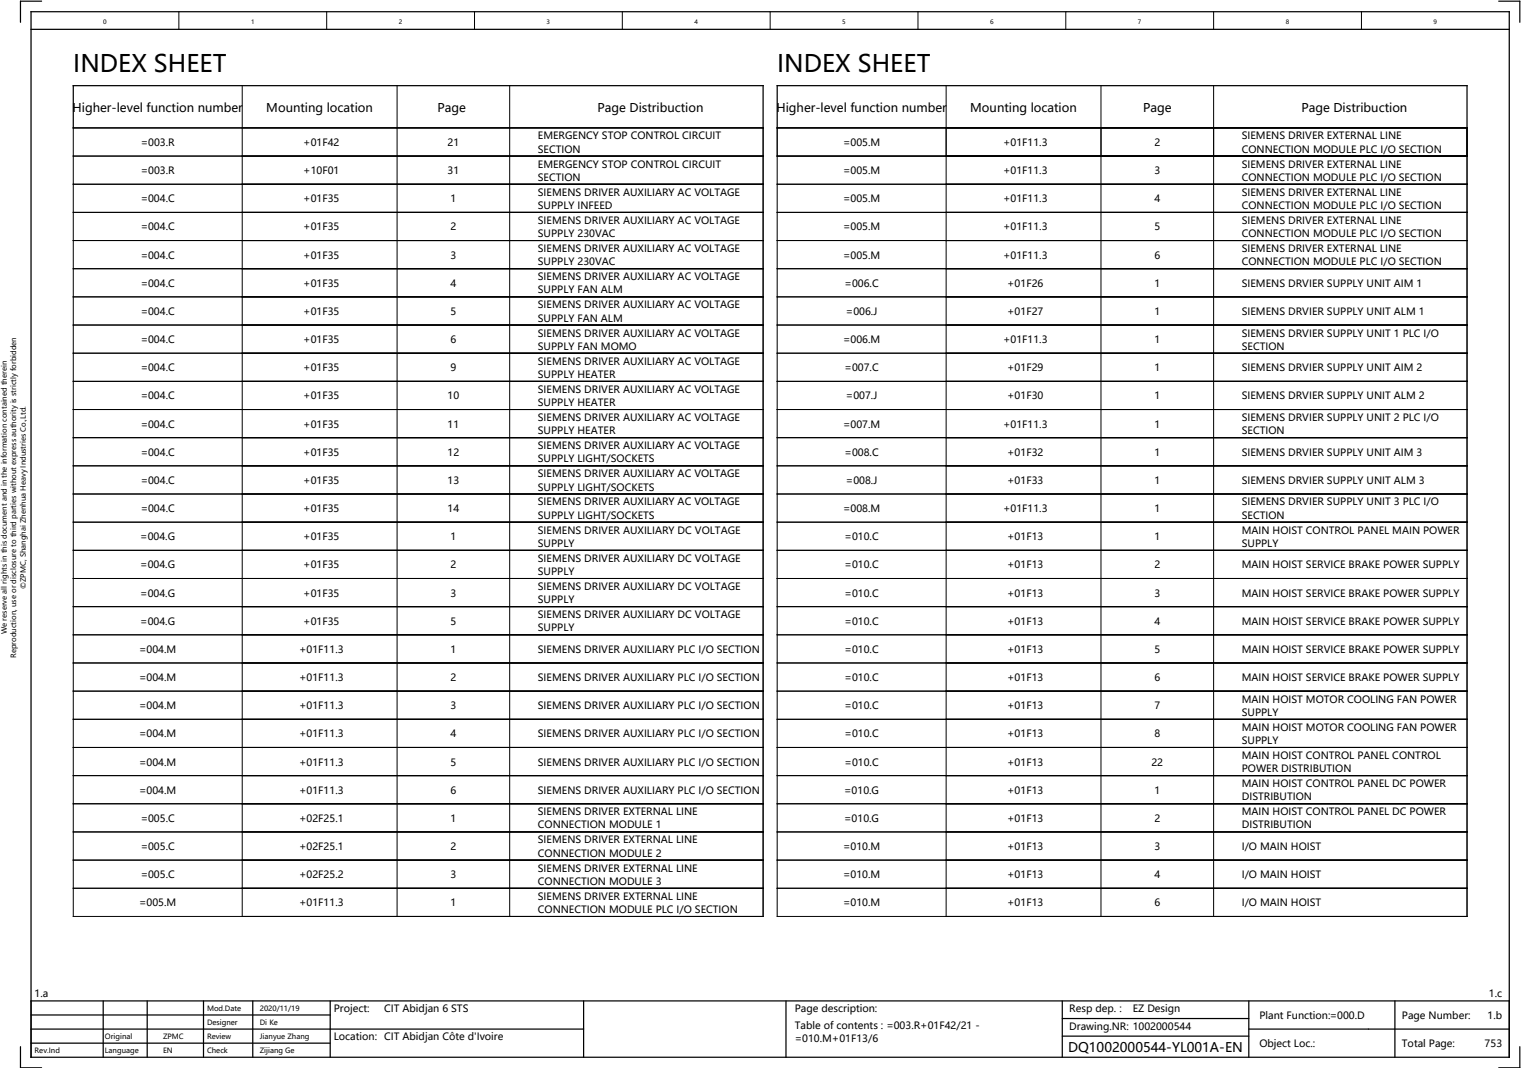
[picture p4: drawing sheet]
<svg xmlns="http://www.w3.org/2000/svg" width="432mm" height="303mm" viewBox="0 0 432 303" stroke-linecap="round" stroke-linejoin="round" font-family="sans-serif">
<defs><g id="words">
<g font-size="6.8">
<text x="20.8" y="20.3">INDEX SHEET</text>
<text x="220.8" y="20.3">INDEX SHEET</text>
</g>
<text font-size="3.8" x="303.5" y="298.8">DQ1002000544-YL001A-EN</text>
<g font-size="3.4">
<text x="20.6" y="31.7">Higher-level function number</text>
<text x="75.7" y="31.7">Mounting location</text>
<text x="124.3" y="31.7">Page</text>
<text x="169.8" y="31.7">Page Distribuction</text>
<text x="220.6" y="31.7">Higher-level function number</text>
<text x="275.7" y="31.7">Mounting location</text>
<text x="324.8" y="31.7">Page</text>
<text x="369.8" y="31.7">Page Distribuction</text>
</g>
<g font-size="2.8">
<text x="40" y="41.5">=003.R</text>
<text x="86.2" y="41.5">+01F42</text>
<text x="127.2" y="41.5">21</text>
<text x="152.8" y="39.6">EMERGENCY STOP CONTROL CIRCUIT</text>
<text x="239.5" y="41.5">=005.M</text>
<text x="285" y="41.5">+01F11.3</text>
<text x="328" y="41.5">2</text>
<text x="352.8" y="39.6">SIEMENS DRIVER EXTERNAL LINE</text>
<text x="152.8" y="43.3">SECTION</text>
<text x="152.8" y="47.6">EMERGENCY STOP CONTROL CIRCUIT</text>
<text x="352.8" y="43.3">CONNECTION MODULE PLC I/O SECTION</text>
<text x="352.8" y="47.6">SIEMENS DRIVER EXTERNAL LINE</text>
<text x="40" y="49.5">=003.R</text>
<text x="86.2" y="49.5">+10F01</text>
<text x="127.2" y="49.5">31</text>
<text x="152.8" y="51.3">SECTION</text>
<text x="239.5" y="49.5">=005.M</text>
<text x="285" y="49.5">+01F11.3</text>
<text x="328" y="49.5">3</text>
<text x="352.8" y="51.3">CONNECTION MODULE PLC I/O SECTION</text>
<text x="40" y="57.5">=004.C</text>
<text x="86.2" y="57.5">+01F35</text>
<text x="128" y="57.5">1</text>
<text x="152.8" y="55.6">SIEMENS DRIVER AUXILIARY AC VOLTAGE</text>
<text x="152.8" y="59.3">SUPPLY INFEED</text>
<text x="239.5" y="57.5">=005.M</text>
<text x="285" y="57.5">+01F11.3</text>
<text x="328" y="57.5">4</text>
<text x="352.8" y="55.6">SIEMENS DRIVER EXTERNAL LINE</text>
<text x="352.8" y="59.3">CONNECTION MODULE PLC I/O SECTION</text>
<text x="40" y="65.5">=004.C</text>
<text x="86.2" y="65.5">+01F35</text>
<text x="128" y="65.5">2</text>
<text x="152.8" y="63.6">SIEMENS DRIVER AUXILIARY AC VOLTAGE</text>
<text x="239.5" y="65.5">=005.M</text>
<text x="285" y="65.5">+01F11.3</text>
<text x="328" y="65.5">5</text>
<text x="352.8" y="63.6">SIEMENS DRIVER EXTERNAL LINE</text>
<text x="152.8" y="67.3">SUPPLY 230VAC</text>
<text x="152.8" y="71.6">SIEMENS DRIVER AUXILIARY AC VOLTAGE</text>
<text x="352.8" y="67.3">CONNECTION MODULE PLC I/O SECTION</text>
<text x="352.8" y="71.6">SIEMENS DRIVER EXTERNAL LINE</text>
<text x="40" y="73.5">=004.C</text>
<text x="86.2" y="73.5">+01F35</text>
<text x="128" y="73.5">3</text>
<text x="152.8" y="75.3">SUPPLY 230VAC</text>
<text x="239.5" y="73.5">=005.M</text>
<text x="285" y="73.5">+01F11.3</text>
<text x="328" y="73.5">6</text>
<text x="352.8" y="75.3">CONNECTION MODULE PLC I/O SECTION</text>
<text x="40" y="81.5">=004.C</text>
<text x="86.2" y="81.5">+01F35</text>
<text x="128" y="81.5">4</text>
<text x="152.8" y="79.6">SIEMENS DRIVER AUXILIARY AC VOLTAGE</text>
<text x="152.8" y="83.3">SUPPLY FAN ALM</text>
<text x="240" y="81.5">=006.C</text>
<text x="286.2" y="81.5">+01F26</text>
<text x="328" y="81.5">1</text>
<text x="352.8" y="81.5">SIEMENS DRVIER SUPPLY UNIT AIM 1</text>
<text x="40" y="89.5">=004.C</text>
<text x="86.2" y="89.5">+01F35</text>
<text x="128" y="89.5">5</text>
<text x="152.8" y="87.6">SIEMENS DRIVER AUXILIARY AC VOLTAGE</text>
<text x="240.4" y="89.5">=006.J</text>
<text x="286.2" y="89.5">+01F27</text>
<text x="328" y="89.5">1</text>
<text x="352.8" y="89.5">SIEMENS DRVIER SUPPLY UNIT ALM 1</text>
<text x="152.8" y="91.3">SUPPLY FAN ALM</text>
<text x="152.8" y="95.6">SIEMENS DRIVER AUXILIARY AC VOLTAGE</text>
<text x="352.8" y="95.6">SIEMENS DRVIER SUPPLY UNIT 1 PLC I/O</text>
<text x="40" y="97.5">=004.C</text>
<text x="86.2" y="97.5">+01F35</text>
<text x="128" y="97.5">6</text>
<text x="152.8" y="99.3">SUPPLY FAN MOMO</text>
<text x="239.5" y="97.5">=006.M</text>
<text x="285" y="97.5">+01F11.3</text>
<text x="328" y="97.5">1</text>
<text x="352.8" y="99.3">SECTION</text>
<text x="40" y="105.5">=004.C</text>
<text x="86.2" y="105.5">+01F35</text>
<text x="128" y="105.5">9</text>
<text x="152.8" y="103.6">SIEMENS DRIVER AUXILIARY AC VOLTAGE</text>
<text x="152.8" y="107.3">SUPPLY HEATER</text>
<text x="240" y="105.5">=007.C</text>
<text x="286.2" y="105.5">+01F29</text>
<text x="328" y="105.5">1</text>
<text x="352.8" y="105.5">SIEMENS DRVIER SUPPLY UNIT AIM 2</text>
<text x="40" y="113.5">=004.C</text>
<text x="86.2" y="113.5">+01F35</text>
<text x="127.2" y="113.5">10</text>
<text x="152.8" y="111.6">SIEMENS DRIVER AUXILIARY AC VOLTAGE</text>
<text x="240.4" y="113.5">=007.J</text>
<text x="286.2" y="113.5">+01F30</text>
<text x="328" y="113.5">1</text>
<text x="352.8" y="113.5">SIEMENS DRVIER SUPPLY UNIT ALM 2</text>
<text x="152.8" y="115.3">SUPPLY HEATER</text>
<text x="152.8" y="119.6">SIEMENS DRIVER AUXILIARY AC VOLTAGE</text>
<text x="352.8" y="119.6">SIEMENS DRVIER SUPPLY UNIT 2 PLC I/O</text>
<text x="40" y="121.5">=004.C</text>
<text x="86.2" y="121.5">+01F35</text>
<text x="127.2" y="121.5">11</text>
<text x="152.8" y="123.3">SUPPLY HEATER</text>
<text x="239.5" y="121.5">=007.M</text>
<text x="285" y="121.5">+01F11.3</text>
<text x="328" y="121.5">1</text>
<text x="352.8" y="123.3">SECTION</text>
<text x="40" y="129.5">=004.C</text>
<text x="86.2" y="129.5">+01F35</text>
<text x="127.2" y="129.5">12</text>
<text x="152.8" y="127.6">SIEMENS DRIVER AUXILIARY AC VOLTAGE</text>
<text x="152.8" y="131.3">SUPPLY LIGHT/SOCKETS</text>
<text x="240" y="129.5">=008.C</text>
<text x="286.2" y="129.5">+01F32</text>
<text x="328" y="129.5">1</text>
<text x="352.8" y="129.5">SIEMENS DRVIER SUPPLY UNIT AIM 3</text>
<text x="40" y="137.5">=004.C</text>
<text x="86.2" y="137.5">+01F35</text>
<text x="127.2" y="137.5">13</text>
<text x="152.8" y="135.6">SIEMENS DRIVER AUXILIARY AC VOLTAGE</text>
<text x="240.4" y="137.5">=008.J</text>
<text x="286.2" y="137.5">+01F33</text>
<text x="328" y="137.5">1</text>
<text x="352.8" y="137.5">SIEMENS DRVIER SUPPLY UNIT ALM 3</text>
<text x="152.8" y="139.3">SUPPLY LIGHT/SOCKETS</text>
<text x="152.8" y="143.6">SIEMENS DRIVER AUXILIARY AC VOLTAGE</text>
<text x="352.8" y="143.6">SIEMENS DRVIER SUPPLY UNIT 3 PLC I/O</text>
<text x="40" y="145.5">=004.C</text>
<text x="86.2" y="145.5">+01F35</text>
<text x="127.2" y="145.5">14</text>
<text x="152.8" y="147.3">SUPPLY LIGHT/SOCKETS</text>
<text x="239.5" y="145.5">=008.M</text>
<text x="285" y="145.5">+01F11.3</text>
<text x="328" y="145.5">1</text>
<text x="352.8" y="147.3">SECTION</text>
<text x="39.9" y="153.5">=004.G</text>
<text x="86.2" y="153.5">+01F35</text>
<text x="128" y="153.5">1</text>
<text x="152.8" y="151.6">SIEMENS DRIVER AUXILIARY DC VOLTAGE</text>
<text x="152.8" y="155.3">SUPPLY</text>
<text x="240" y="153.5">=010.C</text>
<text x="286.2" y="153.5">+01F13</text>
<text x="328" y="153.5">1</text>
<text x="352.8" y="151.6">MAIN HOIST CONTROL PANEL MAIN POWER</text>
<text x="352.8" y="155.3">SUPPLY</text>
<text x="39.9" y="161.5">=004.G</text>
<text x="86.2" y="161.5">+01F35</text>
<text x="128" y="161.5">2</text>
<text x="152.8" y="159.6">SIEMENS DRIVER AUXILIARY DC VOLTAGE</text>
<text x="240" y="161.5">=010.C</text>
<text x="286.2" y="161.5">+01F13</text>
<text x="328" y="161.5">2</text>
<text x="352.8" y="161.5">MAIN HOIST SERVICE BRAKE POWER SUPPLY</text>
<text x="152.8" y="163.3">SUPPLY</text>
<text x="152.8" y="167.6">SIEMENS DRIVER AUXILIARY DC VOLTAGE</text>
<text x="39.9" y="169.5">=004.G</text>
<text x="86.2" y="169.5">+01F35</text>
<text x="128" y="169.5">3</text>
<text x="152.8" y="171.3">SUPPLY</text>
<text x="240" y="169.5">=010.C</text>
<text x="286.2" y="169.5">+01F13</text>
<text x="328" y="169.5">3</text>
<text x="352.8" y="169.5">MAIN HOIST SERVICE BRAKE POWER SUPPLY</text>
<text x="39.9" y="177.5">=004.G</text>
<text x="86.2" y="177.5">+01F35</text>
<text x="128" y="177.5">5</text>
<text x="152.8" y="175.6">SIEMENS DRIVER AUXILIARY DC VOLTAGE</text>
<text x="152.8" y="179.3">SUPPLY</text>
<text x="240" y="177.5">=010.C</text>
<text x="286.2" y="177.5">+01F13</text>
<text x="328" y="177.5">4</text>
<text x="352.8" y="177.5">MAIN HOIST SERVICE BRAKE POWER SUPPLY</text>
<text x="39.5" y="185.5">=004.M</text>
<text x="85" y="185.5">+01F11.3</text>
<text x="128" y="185.5">1</text>
<text x="152.8" y="185.5">SIEMENS DRIVER AUXILIARY PLC I/O SECTION</text>
<text x="240" y="185.5">=010.C</text>
<text x="286.2" y="185.5">+01F13</text>
<text x="328" y="185.5">5</text>
<text x="352.8" y="185.5">MAIN HOIST SERVICE BRAKE POWER SUPPLY</text>
<text x="39.5" y="193.5">=004.M</text>
<text x="85" y="193.5">+01F11.3</text>
<text x="128" y="193.5">2</text>
<text x="152.8" y="193.5">SIEMENS DRIVER AUXILIARY PLC I/O SECTION</text>
<text x="240" y="193.5">=010.C</text>
<text x="286.2" y="193.5">+01F13</text>
<text x="328" y="193.5">6</text>
<text x="352.8" y="193.5">MAIN HOIST SERVICE BRAKE POWER SUPPLY</text>
<text x="39.5" y="201.5">=004.M</text>
<text x="85" y="201.5">+01F11.3</text>
<text x="128" y="201.5">3</text>
<text x="152.8" y="201.5">SIEMENS DRIVER AUXILIARY PLC I/O SECTION</text>
<text x="240" y="201.5">=010.C</text>
<text x="286.2" y="201.5">+01F13</text>
<text x="328" y="201.5">7</text>
<text x="352.8" y="199.6">MAIN HOIST MOTOR COOLING FAN POWER</text>
<text x="352.8" y="203.3">SUPPLY</text>
<text x="39.5" y="209.5">=004.M</text>
<text x="85" y="209.5">+01F11.3</text>
<text x="128" y="209.5">4</text>
<text x="152.8" y="209.5">SIEMENS DRIVER AUXILIARY PLC I/O SECTION</text>
<text x="240" y="209.5">=010.C</text>
<text x="286.2" y="209.5">+01F13</text>
<text x="328" y="209.5">8</text>
<text x="352.8" y="207.6">MAIN HOIST MOTOR COOLING FAN POWER</text>
<text x="352.8" y="211.3">SUPPLY</text>
<text x="352.8" y="215.6">MAIN HOIST CONTROL PANEL CONTROL</text>
<text x="39.5" y="217.5">=004.M</text>
<text x="85" y="217.5">+01F11.3</text>
<text x="128" y="217.5">5</text>
<text x="152.8" y="217.5">SIEMENS DRIVER AUXILIARY PLC I/O SECTION</text>
<text x="240" y="217.5">=010.C</text>
<text x="286.2" y="217.5">+01F13</text>
<text x="327.2" y="217.5">22</text>
<text x="352.8" y="219.3">POWER DISTRIBUTION</text>
<text x="39.5" y="225.5">=004.M</text>
<text x="85" y="225.5">+01F11.3</text>
<text x="128" y="225.5">6</text>
<text x="152.8" y="225.5">SIEMENS DRIVER AUXILIARY PLC I/O SECTION</text>
<text x="239.9" y="225.5">=010.G</text>
<text x="286.2" y="225.5">+01F13</text>
<text x="328" y="225.5">1</text>
<text x="352.8" y="223.6">MAIN HOIST CONTROL PANEL DC POWER</text>
<text x="352.8" y="227.3">DISTRIBUTION</text>
<text x="40" y="233.5">=005.C</text>
<text x="85" y="233.5">+02F25.1</text>
<text x="128" y="233.5">1</text>
<text x="152.8" y="231.6">SIEMENS DRIVER EXTERNAL LINE</text>
<text x="239.9" y="233.5">=010.G</text>
<text x="286.2" y="233.5">+01F13</text>
<text x="328" y="233.5">2</text>
<text x="352.8" y="231.6">MAIN HOIST CONTROL PANEL DC POWER</text>
<text x="152.8" y="235.3">CONNECTION MODULE 1</text>
<text x="152.8" y="239.6">SIEMENS DRIVER EXTERNAL LINE</text>
<text x="352.8" y="235.3">DISTRIBUTION</text>
<text x="40" y="241.5">=005.C</text>
<text x="85" y="241.5">+02F25.1</text>
<text x="128" y="241.5">2</text>
<text x="152.8" y="243.3">CONNECTION MODULE 2</text>
<text x="239.5" y="241.5">=010.M</text>
<text x="286.2" y="241.5">+01F13</text>
<text x="328" y="241.5">3</text>
<text x="352.8" y="241.5">I/O MAIN HOIST</text>
<text x="40" y="249.5">=005.C</text>
<text x="85" y="249.5">+02F25.2</text>
<text x="128" y="249.5">3</text>
<text x="152.8" y="247.6">SIEMENS DRIVER EXTERNAL LINE</text>
<text x="152.8" y="251.3">CONNECTION MODULE 3</text>
<text x="239.5" y="249.5">=010.M</text>
<text x="286.2" y="249.5">+01F13</text>
<text x="328" y="249.5">4</text>
<text x="352.8" y="249.5">I/O MAIN HOIST</text>
<text x="39.5" y="257.5">=005.M</text>
<text x="85" y="257.5">+01F11.3</text>
<text x="128" y="257.5">1</text>
<text x="152.8" y="255.6">SIEMENS DRIVER EXTERNAL LINE</text>
<text x="239.5" y="257.5">=010.M</text>
<text x="286.2" y="257.5">+01F13</text>
<text x="328" y="257.5">6</text>
<text x="352.8" y="257.5">I/O MAIN HOIST</text>
<text x="152.8" y="259.3">CONNECTION MODULE PLC I/O SECTION</text>
<text x="9.8" y="283.3">1.a</text>
<text x="94.8" y="287.5">Project:</text>
<text x="109.2" y="287.3">CIT Abidjan 6 STS</text>
<text x="225.8" y="287.5">Page description:</text>
<text x="303.8" y="287.5">Resp dep. :</text>
<text x="321.8" y="287.5">EZ Design</text>
<text x="423" y="283.3">1.c</text>
<text x="225.8" y="292.3">Table of contents : =003.R+01F42/21 -</text>
<text x="303.8" y="292.5">Drawing.NR: 1002000544</text>
<text x="357.8" y="289.5">Plant Function:=000.D</text>
<text x="398.3" y="289.5">Page Number:</text>
<text x="422.7" y="289.5">1.b</text>
<text x="94.8" y="295.5">Location:</text>
<text x="109.2" y="295.3">CIT Abidjan Côte d'Ivoire</text>
<text x="225.8" y="296.1">=010.M+01F13/6</text>
<text x="357.8" y="297.5">Object Loc.:</text>
<text x="398.3" y="297.5">Total Page:</text>
<text x="421.8" y="297.5">753</text>
</g>
<g font-size="2">
<text x="7.3" y="167.3" transform="rotate(-90 7.3 167.3)">©ZPMC, Shanghai Zhenhua Heavy Industries Co.,Ltd.</text>
<text x="1.9" y="180.1" transform="rotate(-90 1.9 180.1)">We reserve all rights in this document and in the information contained therein</text>
<text x="4.6" y="186.9" transform="rotate(-90 4.6 186.9)">Reproduction, use or disclosure to third parties without express authority is strictly forbidden</text>
<text x="58.8" y="287.1">Mod.Date</text>
<text x="73.8" y="287.1">2020/11/19</text>
<text x="58.8" y="291.1">Designer</text>
<text x="73.8" y="291.1">Di Ke</text>
<text x="9.8" y="299.1">Rev.Ind</text>
<text x="29.8" y="299.1">Language</text>
<text x="29.8" y="295.1">Original</text>
<text x="46.3" y="299.1">EN</text>
<text x="46.3" y="295.1">ZPMC</text>
<text x="58.8" y="299.1">Check</text>
<text x="58.8" y="295.1">Review</text>
<text x="73.8" y="295.1">Jianyue Zhang</text>
<text x="73.8" y="299.1">Zijiang Ge</text>
</g>
<g font-size="1.7">
<text x="29.3" y="6.9">0</text>
<text x="71.3" y="6.9">1</text>
<text x="113.3" y="6.9">2</text>
<text x="155.3" y="6.9">3</text>
<text x="197.3" y="6.9">4</text>
<text x="239.3" y="6.9">5</text>
<text x="281.3" y="6.9">6</text>
<text x="323.3" y="6.9">7</text>
<text x="365.3" y="6.9">8</text>
<text x="407.3" y="6.9">9</text>
</g>
</g></defs>
<g fill="none" stroke="#000" stroke-width=".28">
<path d="M50.8 3.3v5M92.8 3.3v5M134.8 3.3v5M176.8 3.3v5M218.8 3.3v5M260.8 3.3v5M302.8 3.3v5M344.8 3.3v5M386.8 3.3v5M20.8 36.3h196v224h-196zM68.8 24.3v236M112.8 24.3v12"/>
<path d="M112.8 36.5v7.7M144.8 24.3v12M144.8 36.5v7.7M220.8 36.3h196v224h-196zM268.8 24.3v236M312.8 24.3v12M312.8 36.5v7.7M344.8 24.3v12M344.8 36.5v7.7M20.8 44.3h196M20.8 52.3h196M112.8 44.5v7.7"/>
<path d="M112.8 52.5v7.7M144.8 44.5v7.7M144.8 52.5v7.7M220.8 44.3h196M220.8 52.3h196M312.8 44.5v7.7M312.8 52.5v7.7M344.8 44.5v7.7M344.8 52.5v7.7M20.8 60.3h196M20.8 68.3h196M20.8 76.3h196"/>
<path d="M112.8 60.5v7.7M112.8 68.5v7.7M112.8 76.5v7.7M144.8 60.5v7.7M144.8 68.5v7.7M144.8 76.5v7.7M220.8 60.3h196M220.8 68.3h196M220.8 76.3h196M312.8 60.5v7.7M312.8 68.5v7.7M312.8 76.5v7.7"/>
<path d="M344.8 60.5v7.7M344.8 68.5v7.7M344.8 76.5v7.7M20.8 84.3h196M20.8 92.3h196M112.8 84.5v7.7M112.8 92.5v7.7M144.8 84.5v7.7M144.8 92.5v7.7M220.8 84.3h196M220.8 92.3h196M312.8 84.5v7.7"/>
<path d="M312.8 92.5v7.7M344.8 84.5v7.7M344.8 92.5v7.7M20.8 100.3h196M20.8 108.3h196M20.8 116.3h196M112.8 100.5v7.7M112.8 108.5v7.7M112.8 116.5v7.7M144.8 100.5v7.7M144.8 108.5v7.7M144.8 116.5v7.7"/>
<path d="M220.8 100.3h196M220.8 108.3h196M220.8 116.3h196M312.8 100.5v7.7M312.8 108.5v7.7M312.8 116.5v7.7M344.8 100.5v7.7M344.8 108.5v7.7M344.8 116.5v7.7M20.8 124.3h196M20.8 132.3h196M112.8 124.5v7.7"/>
<path d="M112.8 132.5v7.7M144.8 124.5v7.7M144.8 132.5v7.7M220.8 124.3h196M220.8 132.3h196M312.8 124.5v7.7M312.8 132.5v7.7M344.8 124.5v7.7M344.8 132.5v7.7M20.8 140.3h196M20.8 148.3h196M20.8 156.3h196"/>
<path d="M112.8 140.5v7.7M112.8 148.5v7.7M112.8 156.5v7.7M144.8 140.5v7.7M144.8 148.5v7.7M144.8 156.5v7.7M220.8 140.3h196M220.8 148.3h196M220.8 156.3h196M312.8 140.5v7.7M312.8 148.5v7.7M312.8 156.5v7.7"/>
<path d="M344.8 140.5v7.7M344.8 148.5v7.7M344.8 156.5v7.7M20.8 164.3h196M20.8 172.3h196M112.8 164.5v7.7M112.8 172.5v7.7M144.8 164.5v7.7M144.8 172.5v7.7M220.8 164.3h196M220.8 172.3h196M312.8 164.5v7.7"/>
<path d="M312.8 172.5v7.7M344.8 164.5v7.7M344.8 172.5v7.7M20.8 180.3h196M20.8 188.3h196M20.8 196.3h196M112.8 180.5v7.7M112.8 188.5v7.7M112.8 196.5v7.7M144.8 180.5v7.7M144.8 188.5v7.7M144.8 196.5v7.7"/>
<path d="M220.8 180.3h196M220.8 188.3h196M220.8 196.3h196M312.8 180.5v7.7M312.8 188.5v7.7M312.8 196.5v7.7M344.8 180.5v7.7M344.8 188.5v7.7M344.8 196.5v7.7M20.8 204.3h196M20.8 212.3h196M112.8 204.5v7.7"/>
<path d="M112.8 212.5v7.7M144.8 204.5v7.7M144.8 212.5v7.7M220.8 204.3h196M220.8 212.3h196M312.8 204.5v7.7M312.8 212.5v7.7M344.8 204.5v7.7M344.8 212.5v7.7M20.8 220.3h196M20.8 228.3h196M20.8 236.3h196"/>
<path d="M112.8 220.5v7.7M112.8 228.5v7.7M112.8 236.5v7.7M144.8 220.5v7.7M144.8 228.5v7.7M144.8 236.5v7.7M220.8 220.3h196M220.8 228.3h196M220.8 236.3h196M312.8 220.5v7.7M312.8 228.5v7.7M312.8 236.5v7.7"/>
<path d="M344.8 220.5v7.7M344.8 228.5v7.7M344.8 236.5v7.7M20.8 244.3h196M20.8 252.3h196M112.8 244.5v7.7M112.8 252.5v7.7M144.8 244.5v7.7M144.8 252.5v7.7M220.8 244.3h196M220.8 252.3h196M312.8 244.5v7.7"/>
<path d="M312.8 252.5v7.7M344.8 244.5v7.7M344.8 252.5v7.7"/>
</g>
<g fill="none" stroke="#000" stroke-width=".35">
<path d="M8.8 3.3h420v297h-420zM8.8 8.3h420M11.8 .3h-6v6M425.8 .3h6v6M20.8 24.3h196v12h-196zM220.8 24.3h196v12h-196zM5.8 297.3v6h6M8.8 284.3h420M8.8 292.3h157M8.8 296.3h85M8.8 288.3h85M29.3 284.3v16"/>
<path d="M41.8 284.3v16M57.8 284.3v16M71.8 284.3v16M93.8 284.3v16M165.8 284.3v16M223.3 284.3v16M301.8 284.3v16M301.8 289.3h53M301.8 294.3h53M354.8 292.3h74M354.8 284.3v16M396.3 284.3v16"/>
<path d="M431.8 297.3v6h-6"/>
</g>
<use href="#words"/>
</svg>
